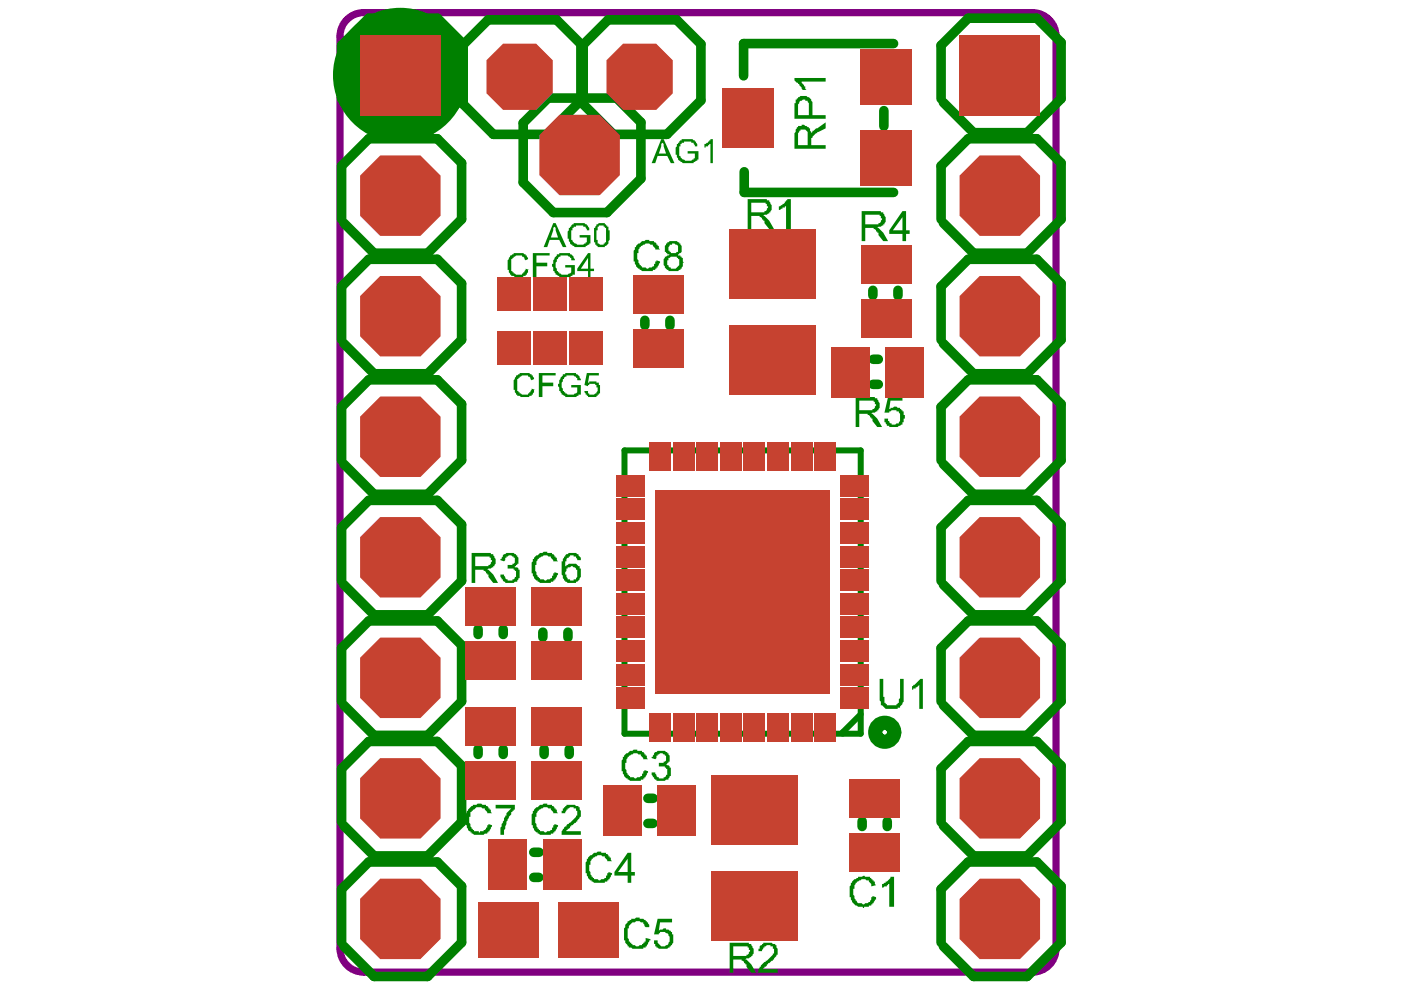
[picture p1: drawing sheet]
<svg xmlns="http://www.w3.org/2000/svg" width="297mm" height="210mm" viewBox="0 0 297 210" stroke-linecap="round" stroke-linejoin="round" font-family="sans-serif">
<path d="M77.1 2.7h141.8a5 5 0 0 1 5 5v193.4a5 5 0 0 1-5 5h-141.8a5 5 0 0 1-5-5v-193.4a5 5 0 0 1 5-5" fill="none" stroke="#800080" stroke-width="1.5"/>
<g fill="none" stroke="#008000" stroke-width="2">
<path d="M98.2 9.5l5.3-5.3h14.5l5.2 5.2v11.9l-7.2 7.2h-11.4l-6.4-6.4zM123.7 9.5l5.2-5.3h14.6l5.1 5.2v11.9l-7.2 7.2h-11.4l-6.3-6.4zM189.5 9.2h-31.8v6.9M72.4 20.9v-11.3l5.8-5.7h14.5l5.2 5.1v11.9l-7.2 7.2h-11.4l-6.4-6.4M110.9 26.1l5.3-5.3h14.5l5.2 5.1v12l-7.2 7.2h-11.4l-6.4-6.4zM157.8 36.4v4.4h31.7M187.4 23.5v3.3M199.5 20.9v-11.3l5.8-5.7h14.5l5.2 5.1v11.9l-7.2 7.2h-11.4l-6.4-6.4M72.4 46.5v-11.3l5.8-5.8h14.5l5.2 5.2v11.9l-7.2 7.2h-11.4l-6.4-6.4M199.5 46.5v-11.3l5.8-5.8h14.5l5.2 5.2v11.9l-7.2 7.2h-11.4l-6.4-6.4M72.4 72v-11.3l5.8-5.7h14.5l5.2 5.1v11.9l-7.2 7.2h-11.4l-6.4-6.3M136.7 67.9v1.1"/>
<path d="M142 67.9v1.1M185.1 61.6v1M185.1 76.2h1.1M190.4 61.6v1.1M199.5 72v-11.3l5.8-5.7h14.5l5.2 5.1v11.9l-7.2 7.2h-11.4l-6.4-6.3M72.4 97.6v-11.3l5.8-5.8h14.5l5.2 5.2v11.9l-7.2 7.2h-11.4l-6.4-6.4M185.1 81.5h1.1M199.5 97.6v-11.3l5.8-5.8h14.5l5.2 5.2v11.9l-7.2 7.2h-11.4l-6.4-6.4M72.4 123.2v-11.3l5.8-5.8h14.5l5.2 5.1v12l-7.2 7.2h-11.4l-6.4-6.4M101.4 133.4v1.1M106.7 133.5v1M115.1 134v1.1"/>
<path d="M120.4 134v1.1M199.5 123.2v-11.3l5.8-5.8h14.5l5.2 5.1v12l-7.2 7.2h-11.4l-6.4-6.4M72.4 148.7v-11.3l5.8-5.8h14.5l5.2 5.2v11.9l-7.2 7.2h-11.4l-6.4-6.4M101.4 158.8v1.2M106.7 158.9v1.1M115.4 158.8v1.2M120.7 158.9v1.1M199.5 148.7v-11.3l5.8-5.8h14.5l5.2 5.2v11.9l-7.2 7.2h-11.4l-6.4-6.4M72.4 174.3v-11.3l5.8-5.8h14.5l5.2 5.1v12l-7.2 7.2h-11.4l-6.4-6.4M137.4 174.6h1M137.4 169.3h1.1M182.8 174.1v1.1"/>
<path d="M188.1 174.2v1M199.5 174.3v-11.3l5.8-5.8h14.5l5.2 5.1v12l-7.2 7.2h-11.4l-6.4-6.4M72.4 199.8v-11.3l5.8-5.7h14.5l5.2 5.1v11.9l-7.2 7.2h-11.4l-6.4-6.4M113.2 186h1M113.2 180.7h1.1M199.5 199.8v-11.3l5.8-5.7h14.5l5.2 5.1v11.9l-7.2 7.2h-11.4l-6.4-6.4"/>
</g>
<path d="M132.4 95.5h50.1v60.1h-50.1zM182.5 151.4l-3.8 3.9v.3" fill="none" stroke="#008000" stroke-width="1.3"/>
<g fill="#008000">
<path d="M99 171.9h.2v-.2l.8-.8h.2v-.3h.8a.9 .9 0 0 1 1.3 0h.7v.3h.3l.3 .3v.2h.2v.3h.3v.5l.2 .2h-1v-.2l-.5-.5v-.3l-1.3-.2a.8 .8 0 0 0-1 .5h-.3v.2h-.2v.3h-.3v1h-.2v1.3l.2 .2v.5l.3 .3v.2h.2v.3h.3v.2h1v.3h.3v-.3h.7v-.2h.3l.2-.3v-.2h.3v-.5h.3v-.3l.7 .3-.5 1.2h-.2v.3h-.3v.2h-.5l-.3 .3h-2l-.3-.3h-.2v-.2h-.3v-.3h-.2l-.3-.2v-.3l-.2-.2v-.5h-.3v-2.3z"/>
<path d="M105.1 170.6h4.1v1.1h-.3v.2h-.3v.3h-.2a.8 .8 0 0 1-.5 1v.2a4.6 4.6 0 0 0-.8 2.3l-.2 .3v1h-.8v-1.5l.3-.3v-.5l.2-.2v-.3l.3-.3v-.5l.2-.2v-.3h.3a.8 .8 0 0 1 .5-1l.5-.5h-3.3z"/>
<path d="M180.4 187.2h.3a.9 .9 0 0 1 .7-.8l.3-.2h.2v-.3h.8l.5-.3 .3 .3h1v.3h.2v.2h.3v.3h.2v.2h.3v.5l.2 .3-1 .2a.8 .8 0 0 0-.5-1v-.2h-.5l-.2-.3h-.8l-.8 .5h-.2v.3h-.3v.2l-.2 .3v.7h-.3v1.3l.3 .3v.5l.7 1h.8l.2 .2h.3l.3-.2h.5l.2-.3h.3v-.2l.2-.3v-.5h.3v-.2l.7 .2v.5h-.2l-.3 .8h-.2v.2h-.3v.3h-.5v.3h-1v.2h-.3v-.2h-1l-.2-.3h-.3l-.7-.8v-.2l-.3-.3v-.5h-.3v-2.3l.3-.2z"/>
<path d="M187 187.4l.8-.2v-.3h.2l.8-.7v-.3h.8v6.4h-1.1v-5.1v.2h-.2v.3h-.3v.2h-.5l-.2 .3h-.3z"/>
<path d="M186.5 143.9h.8v3.9h.2v1.2h.3v.3h.2v.2h2.1v-.2h.2v-.3h.3v-.7l.2-.3v-4.1h.8v3.6a2.34 2.34 0 0 1-.8 2.3v.2h-.5v.3h-1.2a1.81 1.81 0 0 1-2.1-.8h-.2v-.7l-.3-.3z"/>
<path d="M193.4 145.5h.2v-.3h.3l1.3-1.3h.5v6.4h-.8v-5.1l-.5 .5h-.3v.3h-.5v.2h-.2z"/>
<path d="M188.3 84.2h3v.7h-2.5l-.3 1.8h.3v-.2h.5a.64 .64 0 0 1 1 0h.5v.2h.3v.3h.2v.2h.3v.8h.2v.8h-.2v.7h-.3v.5h-.2a2.62 2.62 0 0 1-2.3 .5h-.3v-.2h-.5l-.2-.8h-.3v-.7h.8v.5h.2v.2l.3 .3h.3v.2h.7l.3-.2h.5v-.3l.2-.2v-1.6l-.2-.2v-.3h-.5v-.2h-1l-.3 .2h-.3v.3h-1z"/>
<path d="M106.6 117.7a2.62 2.62 0 0 1 2.3-.5l.3 .3h.2v.2h.3v.3l.2 .3v1.2h-.2v.3h-.3v.2h-.2v.3h.5l.2 .2v.3h.3v1.8h-.3l-.2 .7h-.5l-.3 .3h-1.8v-.3h-.2l-.3-.2v-.3h-.2v-.2l-.3-.3v-.5h.8l.2 .8 .3 .2h.2v.3h1v-.3h.3l.3-.2v-.3h.2v-1.2h-.2v-.3h-.3v-.3h-1.3v-.7h1v-.3h.3l.3-.2v-1h-.3v-.3h-.3a.73 .73 0 0 0-.7-.3 .73 .73 0 0 0-.5 .6h-.3v.5l-.2 .2-.8-.2v-.3h.3z"/>
<path d="M124.4 182.1h.3a.9 .9 0 0 1 .7-.8 .8 .8 0 0 1 1.1-.5l.2-.2h.8v.2h1v.3h.2l.3 .2v.3h.3v.2h.2v.5l.3 .3h-1.1v-.3l-.5-.5v-.2h-.5l-.2-.3h-.8l-.8 .5h-.2v.3h-.3v.2l-.2 .3v.8h-.3v1.2l.3 .3v.5l.2 .2v.3h.3v.3h.2v.2h.8l.3 .3h.2l.3-.3h.5l.2-.2h.3v-.6h.2v-.5h.3v-.2l.8 .2v.3l-.3 .2-.2 .8h-.3v.3h-.3v.2h-.5v.3h-2.3l-.2-.3h-.3v-.2a.9 .9 0 0 1-.7-.8l-.3-.3v-.5h-.2v-2.3l.2-.2z"/>
<path d="M168.4 16.5h6.7v.8h-5.1v.3l.5 .5v.2h.2v.5l.3 .3h-.8l-.7-1v-.3h-.3v-.2a.9 .9 0 0 1-.8-1.1z"/>
<path d="M133.1 195.3l.7-.2v-.3h.8l.3-.3h.7v.3h.8l.2 .3h.3v.2h.2v.3h.3v.2l.3 .3v.5h-.8l-.3-.3-.2-.7h-.5l-.3-.3h-.7l-.3 .3a1.27 1.27 0 0 0-1.3 1.2h-.2v2.1l.2 .2v.5h.3v.3h.2v.2h.3v.3h.5a.64 .64 0 0 0 1 0h.5v-.3h.3v-.2h.2v-.3h.3v-.7l1 .2v.3h-.2l-.6 1.2h-.2v.3h-.5v.3h-2.3l-.3-.3h-.5v-.3h-.2v-.2a.8 .8 0 0 1-.5-1h-.3v-2.6l.3-.2v-.5l.5-.5z"/>
<path d="M139.4 194.8h3.1v.8h-2.6l-.2 1.7 .2-.2h.6l.2-.3h.5v.3h.5l.3 .2h.2v.3h.3v.5h.2v1.8l-.2 .2v.3h-.3v.2h-.2v.3h-.3l-.2 .3h-1.8l-.3-.3h-.2v-.3h-.3v-.5h-.2v-.7h.7a1.31 1.31 0 0 0 1.6 1.2l.2-.2h.3l.5-.8v-1l-.3-.2v-.3l-.7-.5h-1.1v.3h-.2v.2h-1z"/>
<path d="M113 171.9h.2a.9 .9 0 0 1 .8-.7 .8 .8 0 0 1 1-.6l.3-.2h.7v.2h1v.3h.3l.3 .3v.2h.2v.3h.3v.5l.2 .2h-1v-.2l-.5-.5v-.3h-.5l-.3-.2h-.7l-.8 .5h-.3v.2h-.2v.3l-.3 .2v.8h-.2v1.3l.2 .2v.5l.3 .3v.2h.2v.3h.3v.2h.8l.2 .3h.3l.2-.3h.5l.3-.2h.2v-.5h.3v-.5h.3v-.3l.7 .3v.2l-.5 .8v.2h-.2v.3h-.3v.2h-.5v.3h-2.3l-.3-.3h-.2v-.2a.9 .9 0 0 1-.8-.8l-.2-.2v-.5h-.3v-2.3l.3-.3z"/>
<path d="M119.3 171.4h.3v-.2h.2v-.3h.3v-.3h1.8l.2 .3h.5v.3h.3v.5l.2 .2v1.3h-.2v.2l-.5 .5v.3h-.3v.3h-.2l-.5 .5h-.3v.2h-.2v.3l-.3 .2h-.2v.3h-.3v.2h3v.8h-4v-.8l.2-.2v-.3h.3v-.2l.2-.3h.3v-.2l.3-.3h.2v-.2h.3l.5-.6 .7-.7v-.3h.3v-1h-.3v-.5h-.5v-.2h-.7l-.3 .2h-.2v.3h-.3l-.3 .7h-.7v-.5h.2z"/>
<path d="M108.1 54.2l.8-.3v-.2h2l.3 .2h.2v.3h.3v.2l.3 .3v.2l-.6 .3-.2-.3v-.2l-.3-.3h-.2v-.2h-1.3l-.2 .2h-.3v.3h-.3v.2h-.2v2.6h.2v.2h.3v.3h.3l.2 .2h1.3v-.2h.2v-.3h.3l.2-.7 .8 .2h-.2v.5l-.3 .3v.2h-.3v.3h-.5v.2h-1.7l-.3-.2h-.5v-.3h-.3v-.2l-.2-.3v-.5h-.3v-.7a2.34 2.34 0 0 1 .5-2.1z"/>
<path d="M113 53.7h3.5v.5h-2.8v1.5h2.3v.8h-2.3v2.2h-.7z"/>
<path d="M118.1 53.9h.5v-.2h2.3v.2a.9 .9 0 0 1 .7 .8l.3 .2v.3h-.8v-.5h-.2v-.3h-.3l-.2-.2h-1.6v.2h-.2l-.3 .3v.2h-.2v.5l-.3 .3v1l.3 .3v.5h.2v.2h.3v.3h.2l.3 .2a2.35 2.35 0 0 0 2-.5v-1h-1.3v-.5h2.1v2h-.5v.3h-.3l-.2 .2h-2.3v-.2l-.8-.3-.2-.7h-.3v-.8l-.3-.2v-.5h.3v-.8l.8-1z"/>
<path d="M120.6 48.3h.3v-.2h.2v-.3l.3-.2h.2v-.3h2.3l.3 .3h.2v.2h.3v.3l.2 .2v.5h-.5l-.2-.7h-.5v-.3h-1.6v.3h-.5v.2h-.2v.5h-.3v2.1h.3a.9 .9 0 0 0 .7 .7l.3 .3h1.3l.2-.3h.3v-.2h.2v-1h-1.5v-.6h2.3v1.8h-.3v.3l-.7 .2v.3h-2.3l-1-.8v-.2l-.3-.3v-.5h-.2v-1.5l.2-.3z"/>
<path d="M134.6 52.4h.3a.9 .9 0 0 1 .7-.8 .8 .8 0 0 1 1-.5l.3-.2h.8v.2h1v.3h.2l.3 .2v.3h.2v.2h.3v.5l.2 .3h-1v-.3l-.5-.5v-.2h-.5l-.2-.3h-.8l-.3 .3-.7 .2v.3h-.3v.2l-.2 .3v.8h-.3v1.2l.3 .3v.5l.2 .3v.2h.3v.3h.2v.2h.8l.2 .3h.3l.3-.3h.5l.2-.2h.3v-.5h.2v-.6h.3v-.2l.7 .2v.3l-.2 .3-.3 .7h-.2v.3h-.3v.2h-.5v.3h-2.3l-.2-.3h-.3v-.2a.9 .9 0 0 1-.7-.8l-.3-.2v-.6h-.3v-2.2l.3-.3z"/>
<path d="M165.1 43.7l.8-.2v-.3h.3l.2-.2v-.3h.3v-.2h.2v-.3h.8v6.4h-1v-5.1v.2h-.3v.3h-.5v.3h-.3l-.2 .2h-.3z"/>
<path d="M113 118.5h.2a.9 .9 0 0 1 .8-.8 .8 .8 0 0 1 1-.5l.3-.2h.7v.2h1v.3h.3l.3 .2v.3h.2v.3h.3v.5l.2 .2h-1v-.2l-.5-.5v-.3h-.5l-.3-.3h-.7l-.3 .3-.8 .3v.2h-.2v.3l-.3 .2v.8h-.2v1.3l.2 .2v.5l.3 .3v.2h.2v.3h.3v.2h.8l.2 .3h.3l.2-.3h.5l.3-.2h.2v-.5h.3v-.5h.3v-.3l.7 .3v.2l-.5 .8v.2h-.2v.3h-.3v.2h-.5v.3h-2.3l-.3-.3h-.2v-.2a.9 .9 0 0 1-.8-.8l-.2-.2v-.5h-.3v-2.3l.3-.3z"/>
<path d="M132.1 160.5h.2a.9 .9 0 0 1 .8-.8 .8 .8 0 0 1 1-.5l.2-.3h.8v.3h1v.3h.3l.2 .2v.3h.3v.2h.2v.5l.3 .3h-1v-.3l-.5-.5v-.2h-.5l-.3-.3h-.8l-.7 .5h-.3v.3h-.2v.2l-.3 .3v.7h-.2v1.3l.2 .3v.5l.3 .2v.3h.2v.2h.3v.3h.7l.3 .2h.3l.2-.2h.5l.3-.3h.2v-.5h.3v-.5h.2v-.2l.8 .2v.3l-.3 .2-.2 .8h-.3v.2h-.2v.3h-.5v.3h-2.3l-.3-.3h-.2v-.3a.9 .9 0 0 1-.8-.7l-.2-.3v-.5h-.3v-2.3l.3-.2z"/>
<path d="M138.7 159.7a2.62 2.62 0 0 1 2.3-.5l.2 .3h.3v.2h.2v.3l.3 .2v1.3h-.3v.2h-.2v.3h-.3l.3 .2h.2l.3 .3v.3h.2v1.7h-.2l-.3 .8h-.5l-.2 .3h-1.8v-.3h-.3l-.2-.3v-.2h-.3v-.3l-.2-.2v-.5h.7l.3 .7 .2 .3h.3v.2h1v-.2h.3l.2-.3v-.2h.3v-1.3h-.3v-.2h-.2v-.3h-1.3v-.8h1v-.2h.3l.2-.3v-1h-.2v-.2h-.3a.73 .73 0 0 0-.7-.3 .73 .73 0 0 0-.6 .5h-.2v.5l-.3 .3-.7-.3v-.2h.2z"/>
<path d="M109.4 79.6l.8-.3v-.2h2l.3 .2h.2v.3h.3v.3l.2 .2v.3l-.5 .2-.5-.7h-.2v-.3h-1.3l-.3 .3h-.2v.2h-.3v.3h-.2v2.5h.2v.3h.3v.2h.2l.3 .3h1.3v-.3h.2v-.2h.3l.2-.8 .8 .3h-.3v.5l-.2 .2v.3h-.3v.2h-.5v.3h-1.8l-.2-.3h-.5v-.2h-.3v-.3l-.2-.2v-.5h-.3v-.8a2.34 2.34 0 0 1 .5-2z"/>
<path d="M114.2 79.1h3.6v.5h-2.8v1.5h2.3v.8h-2.3v2.3h-.8z"/>
<path d="M119.3 79.3h.5v-.2h2.3v.2a.9 .9 0 0 1 .8 .8l.2 .3v.2h-.7v-.5h-.3v-.2h-.2l-.3-.3h-1.5v.3h-.3l-.2 .2v.3h-.3v.5l-.2 .2v1l.2 .3v.5h.3v.3h.2v.2h.3l.3 .3a2.35 2.35 0 0 0 2-.5v-1.1h-1.3v-.5h2v2.1h-.5v.2h-.2l-.3 .3h-2.3v-.3l-.7-.2-.3-.8h-.2v-.8l-.3-.2v-.5h.3v-.8l.7-1z"/>
<path d="M124.4 79.1h2.6v.5h-2.1l-.2 1.5h.2v-.2h1.6v.2h.5v.5h.2v1.8h-.2v.3h-.3v.2h-.2v.3h-1.8v-.3h-.3v-.2h-.2l-.3-.8h.8v.5h.2v.3a1.28 1.28 0 0 0 1.8-1v-.6h-.2v-.5h-.3v-.2h-1.3v.2h-.2v.3l-.8-.3z"/>
<path d="M161.1 200.6l.2-.2h.3v-.3h.2v-.2h1.8l.3 .2h.5v.3h.2v.5l.3 .3v1.2h-.3v.3l-.5 .5v.2h-.2v.3h-.3l-.5 .5h-.3v.3h-.2v.2l-.3 .3h-.2v.2h-.3v.3h3.1v.7h-4.3l.2-.2v-.5l.3-.3v-.2h.2v-.3l.3-.2 .5-.5h.2v-.3h.3l.2-.3 1.1-1v-.2h.2v-1h-.2v-.6h-.5v-.2h-.8l-.3 .2h-.2v.3h-.3l-.2 .8h-.8v-.5h.3z"/>
<path d="M143.5 30.5h.3v-.2h.2v-.3l.3-.2h.2v-.3h2.3l.3 .3h.2v.2h.3v.3l.2 .2v.5h-.5l-.2-.7h-.5v-.3h-1.6v.3h-.5v.2h-.2v.5h-.3v2.1h.3a.9 .9 0 0 0 .7 .7l.3 .3h1.3l.2-.3h.3v-.2h.2v-1h-1.5v-.6h2.3v1.8h-.3v.3l-.7 .2v.3h-2.3l-1-.8v-.2l-.3-.3v-.5h-.2v-1.5l.2-.3z"/>
<path d="M149.4 30.5l.7-.2v-.3h.3v-.2h.2v-.3h.5v5.1h-.5v-4.1h-.2v.3h-.3v.2h-.5v.3h-.2z"/>
<path d="M181.4 84.2h4.1v.2h.5v.3l.5 .8v1l-.2 .2v.3h-.3v.2h-.3l-.2 .3h-.5l-.3 .2h.3l1 1.1 1 1.7h-1l-1-1.2v-.5h-.3v-.3h-.2v-.3l-.3-.2h-.2v-.3h-1.8v2.8h-.8zM182.2 84.9v2.1h2.8v-.3h.2l.5-.7v-.3h-.2v-.5h-.3v-.3z"/>
<path d="M182.7 44.8h4.1v.2h.5l.2 .8 .3 .2v1.1l-.3 .2v.3h-.2v.2h-.3l-.2 .3h-.5l-.3 .2h.3l1 1 1 1.8h-1l-1-1.3v-.5h-.3v-.2h-.3v-.3l-.2-.2h-.3v-.3h-1.7v2.8h-.8zM183.5 45.5v2.1h2.8v-.3h.2l.3-.2v-.3l.2-.3v-.2h-.2v-.5h-.3v-.3z"/>
<path d="M191.3 44.8h.8v4h.8v.8h-.8v1.5h-.8v-1.5h-2.8v-.8zM191.3 46l-2 2.8h2z"/>
<path d="M100 117.2h4.1v.3h.5v.2l.5 .8v1l-.3 .3v.2h-.2v.3h-.3l-.2 .2h-.5l-.3 .3h.3l1 1 1 1.8h-1l-1-1.3v-.5h-.3v-.2h-.3v-.3l-.2-.2h-.3v-.3h-1.7v2.8h-.8zM100.8 118v2h2.8v-.2h.2l.5-.8v-.2h-.2v-.5h-.3v-.3z"/>
<path d="M133.1 180.8h.7v4.1h.8v.7h-.8v1.6h-.7v-1.6h-2.8v-.7zM133.1 182.1l-2.1 2.8h2.1z"/>
<path d="M168.9 27h.3v-.3h.8v-.2h.5l.2 .2 .8 .3v.2h.2v.5l.3 .3v.2l.3-.2v-.3h.2l.5-.5h.3l1.8-1.3v1.3l-1.8 .8v.2h-.3l-.5 .5-.2 .3v.2h-.3v1.6h3.1v.7h-6.7v-3.3l.3-.2v-.5l.2-.3zM169.5 27.7v.3l-.3 .2v2.6h2v-2.1a1.1 1.1 0 0 0-.3-1.1 1.1 1.1 0 0 0-1.2-.1v.2z"/>
<path d="M168.7 21.1h.2v-.2h.3v-.3h.3l.2-.3a2.35 2.35 0 0 1 2.3 .8v.3l.3 .2v2.8h2.8v.8h-6.7v-3.3h.3zM169.5 21.6v.3l-.3 .2v2.3h2.3v-2.5l-.3-.3v-.2h-.5v-.3h-.5z"/>
<path d="M124.7 53.7h.5v3.3h.7v.5h-.7v1.2h-.5v-1.2h-2.3v-.5zM124.7 54.7l-1.6 2.3h1.6z"/>
<path d="M117.3 47.3h.5l2.3 5.1h-.8l-.7-1.5h-2.1l-.5 1.5h-.7zM117.6 47.8l-.8 2.6h1.5z"/>
<path d="M126.5 47.6h.2l.3-.3h1.2v.3h.3v.2h.2v.3h.3v.7h.3v2.1l-.3 .2a.76 .76 0 0 1-.8 1v.3h-1.5v-.3h-.2v-.2h-.3v-.5h-.3v-3.1h.3zM126.7 48.1v.7h-.2v2.1h.2v.7h.3l.2 .3h.8v-.3h.2v-.2h.3v-3.1h-.3v-.2h-.2v-.3h-1v.3z"/>
<path d="M141.2 51.6h.3v-.2h.2l.3-.3h1.5l.3 .3h.2v.2h.3v.3l.2 .2v1.3l-.2 .3h-.3v.2h-.2v.3h.5v.2h.2v.3h.3v.7l.2 .3h-.2v.8l-.3 .2v.3h-.2v.2h-.3l-.2 .3h-2.1v-.3a.9 .9 0 0 1-.7-.7l-.3-.3v-.2a1.28 1.28 0 0 1 1-1.8l.3-.3h-.5v-.2h-.3v-.3h-.2v-1.3l.2-.2zM142 51.9v.2l-.3 .3v.8h.3v.2h.2v.3h1.1l.2-.3h.3v-1.3l-.3-.2h-.2l-.3-.3h-.5v.3zM141.7 54.7v.5h-.2v1h.2v.3l.3 .2h.2v.3a1.53 1.53 0 0 0 1.8-2.1h-.2v-.2h-.3v-.3h-1.3l-.2 .3z"/>
<path d="M158.5 42.2h4.1v.3h.5v.2l.5 .8v1l-.2 .3v.2h-.3v.3h-.3l-.2 .2h-.5l-.3 .3h.3l1 1 1 1.8h-1l-1-1.3v-.5h-.3v-.3h-.2v-.2l-.3-.3h-.2v-.2h-1.8v2.8h-.8zM159.3 43v2h2.8v-.2h.2l.5-.8v-.3h-.2v-.5h-.3v-.2z"/>
<path d="M119.6 118h.2v-.3a2.62 2.62 0 0 1 2.3-.5l.3 .3h.2v.2a.8 .8 0 0 1 .5 1.1h-.7l-.3-.8h-.5v-.3h-.7v.3h-.3v.3h-.2l-.3 .2v.5h-.3v1.3v-.3h.3v-.2h.3l.2-.3h1a.8 .8 0 0 1 1 .5h.3v.5h.2v.6a2.34 2.34 0 0 1-.7 2.2h-.3v.3h-1.7l-.3-.3h-.3v-.2h-.2v-.3l-.3-.2v-.5l-.2-.3v-2.8h.2v-.5l.3-.2zM120.1 120.5l-.3 1.3h.3v.5l.3 .3v.2h.5v.3h.7v-.3h.5v-.2l.3-.3v-1.5h-.3v-.3l-.7-.5h-.3l-.2 .3h-.5v.2z"/>
<path d="M154.7 199.9h4.1v.2h.5v.3l.5 .8v1l-.3 .2v.3h-.2v.2h-.3l-.2 .3h-.5l-.3 .2h.3l1 1.1 1 1.7h-1l-1-1.2v-.5h-.3v-.3h-.2v-.2l-.3-.3h-.3v-.3h-1.7v2.8h-.8zM155.5 200.6v2.1h2.8v-.3h.2l.5-.7v-.3h-.2v-.5h-.3v-.3z"/>
<path d="M140.2 29.5h.5l2.3 5.1h-.8l-.7-1.5h-2.1l-.5 1.5h-.7zM140.5 30l-.8 2.6h1.5z"/>
</g>
<circle cx="187.6" cy="155.3" r="2.01" fill="none" stroke="#008000" stroke-width="3"/>
<circle cx="84.9" cy="15.9" r="10.3" fill="none" stroke="#008000" stroke-width="8"/>
<g fill="#c64230">
<path d="M207.7 84.1h8.5l4.3 4.2v8.6l-4.3 4.2h-8.5l-4.2-4.2v-8.6z" fill-rule="evenodd"/>
<path d="M207.7 186.3h8.5l4.3 4.3v8.5l-4.3 4.3h-8.5l-4.2-4.3v-8.5z" fill-rule="evenodd"/>
<path d="M207.7 135.2h8.5l4.3 4.3v8.5l-4.3 4.2h-8.5l-4.2-4.2v-8.5z" fill-rule="evenodd"/>
<path d="M207.7 109.6h8.5l4.3 4.3v8.5l-4.3 4.3h-8.5l-4.2-4.3v-8.5z" fill-rule="evenodd"/>
<path d="M207.7 33h8.5l4.3 4.2v8.5l-4.3 4.3h-8.5l-4.2-4.3v-8.5z" fill-rule="evenodd"/>
<path d="M207.7 58.5h8.5l4.3 4.3v8.5l-4.3 4.3h-8.5l-4.2-4.3v-8.5z" fill-rule="evenodd"/>
<path d="M103.1 12.8l3.6-3.5h7l3.5 3.5v7l-3.5 3.5h-7l-3.6-3.5z" fill-rule="evenodd"/>
<path d="M207.7 160.7h8.5l4.3 4.3v8.5l-4.3 4.3h-8.5l-4.2-4.3v-8.5z" fill-rule="evenodd"/>
<path d="M203.5 7.4h17v17.1h-17z" fill-rule="evenodd"/>
<path d="M80.6 84.1h8.5l4.3 4.2v8.6l-4.3 4.2h-8.5l-4.3-4.2v-8.6z" fill-rule="evenodd"/>
<path d="M80.6 186.3h8.5l4.3 4.3v8.5l-4.3 4.3h-8.5l-4.3-4.3v-8.5z" fill-rule="evenodd"/>
<path d="M80.6 135.2h8.5l4.3 4.3v8.5l-4.3 4.2h-8.5l-4.3-4.2v-8.5z" fill-rule="evenodd"/>
<path d="M80.6 109.6h8.5l4.3 4.3v8.5l-4.3 4.3h-8.5l-4.3-4.3v-8.5z" fill-rule="evenodd"/>
<path d="M80.6 33h8.5l4.3 4.2v8.6l-4.3 4.2h-8.5l-4.3-4.2v-8.6z" fill-rule="evenodd"/>
<path d="M80.6 58.5h8.5l4.3 4.3v8.5l-4.3 4.3h-8.5l-4.3-4.3v-8.5z" fill-rule="evenodd"/>
<path d="M114.4 28.6l4.2-4.3h8.6l4.2 4.3v8.5l-4.2 4.3h-8.6l-4.2-4.3z" fill-rule="evenodd"/>
<path d="M80.6 160.7h8.5l4.3 4.3v8.5l-4.3 4.3h-8.5l-4.3-4.3v-8.5z" fill-rule="evenodd"/>
<path d="M76.3 7.4h17.1v17.1h-17.1z" fill-rule="evenodd"/>
<path d="M128.6 12.8l3.5-3.5h7l3.5 3.5v7l-3.5 3.5h-7l-3.5-3.5z" fill-rule="evenodd"/>
<path d="M101.3 191.4h12.8v11.7h-12.8z" fill-rule="evenodd"/>
<path d="M105.5 70.4h7v7h-7z" fill-rule="evenodd"/>
<path d="M127.8 166.4h8.2v10.7h-8.2z" fill-rule="evenodd"/>
<path d="M130.7 145.8h6v4.5h-6z" fill-rule="evenodd"/>
<path d="M130.7 125.8h6v4.5h-6z" fill-rule="evenodd"/>
<path d="M130.7 130.8h6v4.5h-6z" fill-rule="evenodd"/>
<path d="M130.7 135.8h6v4.5h-6z" fill-rule="evenodd"/>
<path d="M130.7 105.7h6v4.6h-6z" fill-rule="evenodd"/>
<path d="M130.7 110.7h6v4.6h-6z" fill-rule="evenodd"/>
<path d="M130.7 115.8h6v4.5h-6z" fill-rule="evenodd"/>
<path d="M120.7 70.4h7.1v7h-7.1z" fill-rule="evenodd"/>
<path d="M142.7 151.3h4.5v6h-4.5z" fill-rule="evenodd"/>
<path d="M147.7 151.3h4.5v6h-4.5z" fill-rule="evenodd"/>
<path d="M152.7 151.3h4.5v6h-4.5z" fill-rule="evenodd"/>
<path d="M152.7 93.7h4.5v6.1h-4.5z" fill-rule="evenodd"/>
<path d="M147.7 93.7h4.5v6.1h-4.5z" fill-rule="evenodd"/>
<path d="M142.7 93.7h4.5v6.1h-4.5z" fill-rule="evenodd"/>
<path d="M162.7 151.3h4.5v6h-4.5z" fill-rule="evenodd"/>
<path d="M167.7 151.3h4.5v6h-4.5z" fill-rule="evenodd"/>
<path d="M172.7 151.3h4.5v6h-4.5z" fill-rule="evenodd"/>
<path d="M172.7 93.7h4.5v6.1h-4.5z" fill-rule="evenodd"/>
<path d="M167.7 93.7h4.5v6.1h-4.5z" fill-rule="evenodd"/>
<path d="M162.7 93.7h4.5v6.1h-4.5z" fill-rule="evenodd"/>
<path d="M182.5 63.5h10.7v8.1h-10.7z" fill-rule="evenodd"/>
<path d="M182.5 52h10.7v8.1h-10.7z" fill-rule="evenodd"/>
<path d="M182.3 27.7h10.9v11.7h-10.9z" fill-rule="evenodd"/>
<path d="M103.6 177.9h8.2v10.7h-8.2z" fill-rule="evenodd"/>
<path d="M105.5 58.9h7v7.1h-7z" fill-rule="evenodd"/>
<path d="M130.7 100.7h6v4.6h-6z" fill-rule="evenodd"/>
<path d="M130.7 120.8h6v4.5h-6z" fill-rule="evenodd"/>
<path d="M130.7 140.8h6v4.5h-6z" fill-rule="evenodd"/>
<path d="M120.7 58.9h7.1v7.1h-7.1z" fill-rule="evenodd"/>
<path d="M182.3 10.4h10.9v11.7h-10.9z" fill-rule="evenodd"/>
<path d="M187.6 73.6h8.2v10.7h-8.2z" fill-rule="evenodd"/>
<path d="M118.3 191.4h12.7v11.7h-12.7z" fill-rule="evenodd"/>
<path d="M139.3 166.4h8.1v10.7h-8.1z" fill-rule="evenodd"/>
<path d="M98.6 149.9h10.6v8.1h-10.6z" fill-rule="evenodd"/>
<path d="M137.6 151.3h4.6v6h-4.6z" fill-rule="evenodd"/>
<path d="M112.5 149.9h10.7v8.1h-10.7z" fill-rule="evenodd"/>
<path d="M112.5 124.5h10.7v8.1h-10.7z" fill-rule="evenodd"/>
<path d="M98.6 124.5h10.6v8.1h-10.6z" fill-rule="evenodd"/>
<path d="M137.6 93.7h4.6v6.1h-4.6z" fill-rule="evenodd"/>
<path d="M113.1 70.4h7v7h-7z" fill-rule="evenodd"/>
<path d="M134.2 69.8h10.7v8.2h-10.7z" fill-rule="evenodd"/>
<path d="M150.7 184.8h18.3v14.7h-18.3z" fill-rule="evenodd"/>
<path d="M180 165.2h10.7v8.1h-10.7z" fill-rule="evenodd"/>
<path d="M150.7 164.4h18.3v14.8h-18.3z" fill-rule="evenodd"/>
<path d="M178.2 145.8h6v4.5h-6z" fill-rule="evenodd"/>
<path d="M157.7 151.3h4.5v6h-4.5z" fill-rule="evenodd"/>
<path d="M178.2 135.8h6v4.5h-6z" fill-rule="evenodd"/>
<path d="M178.2 130.8h6v4.5h-6z" fill-rule="evenodd"/>
<path d="M178.2 125.8h6v4.5h-6z" fill-rule="evenodd"/>
<path d="M178.2 115.8h6v4.5h-6z" fill-rule="evenodd"/>
<path d="M178.2 110.7h6v4.6h-6z" fill-rule="evenodd"/>
<path d="M178.2 105.7h6v4.6h-6z" fill-rule="evenodd"/>
<path d="M157.7 93.7h4.5v6.1h-4.5z" fill-rule="evenodd"/>
<path d="M115.1 177.9h8.1v10.7h-8.1z" fill-rule="evenodd"/>
<path d="M98.6 161.4h10.6v8.1h-10.6z" fill-rule="evenodd"/>
<path d="M112.5 136h10.7v8.1h-10.7z" fill-rule="evenodd"/>
<path d="M98.6 135.9h10.6v8.2h-10.6z" fill-rule="evenodd"/>
<path d="M112.5 161.4h10.7v8.1h-10.7z" fill-rule="evenodd"/>
<path d="M113.1 58.9h7v7.1h-7z" fill-rule="evenodd"/>
<path d="M134.2 58.4h10.7v8.1h-10.7z" fill-rule="evenodd"/>
<path d="M180 176.6h10.7v8.2h-10.7z" fill-rule="evenodd"/>
<path d="M178.2 140.8h6v4.5h-6z" fill-rule="evenodd"/>
<path d="M178.2 120.8h6v4.5h-6z" fill-rule="evenodd"/>
<path d="M178.2 100.7h6v4.6h-6z" fill-rule="evenodd"/>
<path d="M154.5 48.7h18.3v14.8h-18.3z" fill-rule="evenodd"/>
<path d="M154.5 69h18.3v14.8h-18.3z" fill-rule="evenodd"/>
<path d="M153.1 18.6h10.9v12.7h-10.9z" fill-rule="evenodd"/>
<path d="M176.2 73.6h8.1v10.7h-8.1z" fill-rule="evenodd"/>
<path d="M138.9 104h37.1v43.1h-37.1z" fill-rule="evenodd"/>
</g>
</svg>
